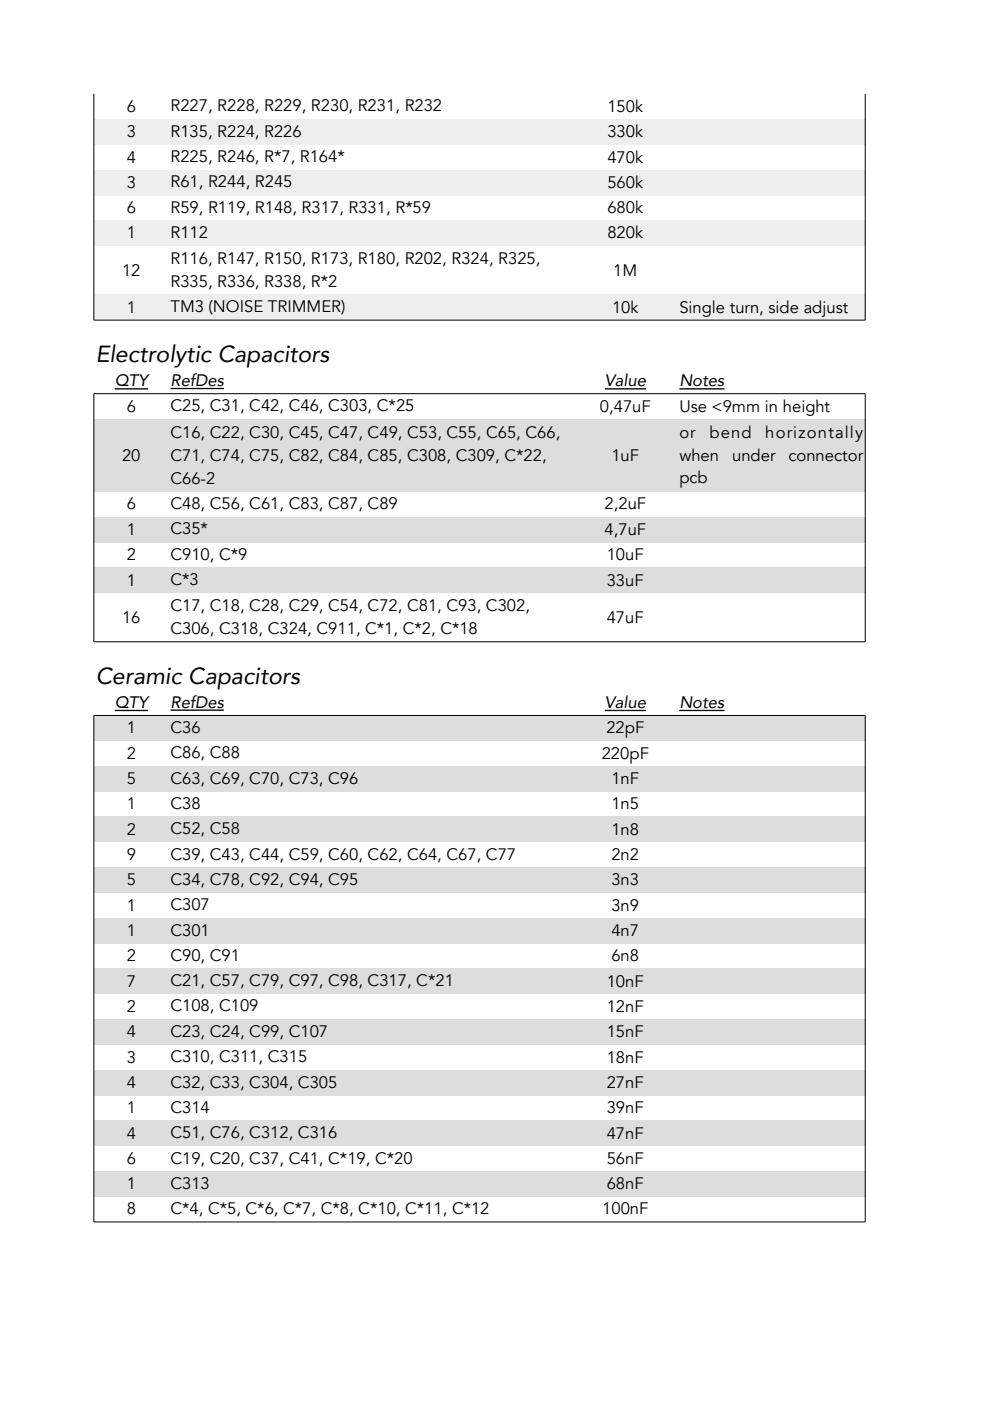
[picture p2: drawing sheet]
<svg xmlns="http://www.w3.org/2000/svg" width="210mm" height="297mm" viewBox="0 0 210 297" stroke-linecap="round" stroke-linejoin="round" font-family="sans-serif">
<defs><g id="words">
<g font-size="4.9">
<text x="20.3" y="76.7">Electrolytic Capacitors</text>
<text x="20.3" y="144.9">Ceramic Capacitors</text>
</g>
<g font-size="3.5">
<text x="26.9" y="23.7">6</text>
<text x="36.2" y="23.6">R227, R228, R229, R230, R231, R232</text>
<text x="128.8" y="23.7">150k</text>
<text x="26.9" y="29.1">3</text>
<text x="36.2" y="29">R135, R224, R226</text>
<text x="128.8" y="29.1">330k</text>
<text x="26.9" y="34.5">4</text>
<text x="36.2" y="34.4">R225, R246, R*7, R164*</text>
<text x="128.8" y="34.5">470k</text>
<text x="26.9" y="39.8">3</text>
<text x="36.2" y="39.7">R61, R244, R245</text>
<text x="128.8" y="39.8">560k</text>
<text x="26.9" y="45.2">6</text>
<text x="36.2" y="45.1">R59, R119, R148, R317, R331, R*59</text>
<text x="128.8" y="45.2">680k</text>
<text x="26.9" y="50.6">1</text>
<text x="36.2" y="50.5">R112</text>
<text x="128.8" y="50.6">820k</text>
<text x="25.9" y="58.4">12</text>
<text x="36.2" y="56">R116, R147, R150, R173, R180, R202, R324, R325,</text>
<text x="130" y="58.4">1M</text>
<text x="36.2" y="60.9">R335, R336, R338, R*2</text>
<text x="26.9" y="66.3">1</text>
<text x="36.2" y="66.2">TM3 (NOISE TRIMMER)</text>
<text x="129.8" y="66.3">10k</text>
<text x="144" y="66.3">Single turn, side adjust</text>
<text x="24.3" y="81.9">QTY</text>
<text x="36.2" y="81.8">RefDes</text>
<text x="128.2" y="81.9">Value</text>
<text x="144" y="81.9">Notes</text>
<text x="26.9" y="87.3">6</text>
<text x="36.2" y="87.2">C25, C31, C42, C46, C303, C*25</text>
<text x="127.2" y="87.3">0,47uF</text>
<text x="144" y="87.3">Use &lt;9mm in height</text>
<text x="36.2" y="92.9">C16, C22, C30, C45, C47, C49, C53, C55, C65, C66,</text>
<text x="144" y="92.8">or</text>
<text x="150.4" y="92.8">bend</text>
<text x="162.3" y="92.8">horizontally</text>
<text x="25.9" y="97.6">20</text>
<text x="36.2" y="97.7">C71, C74, C75, C82, C84, C85, C308, C309, C*22,</text>
<text x="129.6" y="97.6">1uF</text>
<text x="144" y="97.6">when</text>
<text x="155.2" y="97.6">under</text>
<text x="167.2" y="97.6">connector</text>
<text x="36.2" y="107.9">C48, C56, C61, C83, C87, C89</text>
<text x="36.2" y="102.6">C66-2</text>
<text x="144" y="102.5">pcb</text>
<text x="26.9" y="108">6</text>
<text x="26.9" y="113.4">1</text>
<text x="36.2" y="113.3">C35*</text>
<text x="128.2" y="108">2,2uF</text>
<text x="128.2" y="113.4">4,7uF</text>
<text x="26.9" y="118.7">2</text>
<text x="36.2" y="118.7">C910, C*9</text>
<text x="128.7" y="118.7">10uF</text>
<text x="26.9" y="124.1">1</text>
<text x="36.2" y="124">C*3</text>
<text x="128.7" y="124.1">33uF</text>
<text x="36.2" y="129.6">C17, C18, C28, C29, C54, C72, C81, C93, C302,</text>
<text x="25.9" y="132">16</text>
<text x="36.2" y="134.4">C306, C318, C324, C911, C*1, C*2, C*18</text>
<text x="128.7" y="132">47uF</text>
<text x="24.3" y="150.1">QTY</text>
<text x="26.9" y="155.5">1</text>
<text x="36.2" y="150">RefDes</text>
<text x="36.2" y="155.4">C36</text>
<text x="128.2" y="150.1">Value</text>
<text x="128.6" y="155.5">22pF</text>
<text x="144" y="150.1">Notes</text>
<text x="26.9" y="160.9">2</text>
<text x="36.2" y="160.8">C86, C88</text>
<text x="127.6" y="160.9">220pF</text>
<text x="26.9" y="166.2">5</text>
<text x="36.2" y="166.1">C63, C69, C70, C73, C96</text>
<text x="129.6" y="166.2">1nF</text>
<text x="26.9" y="171.6">1</text>
<text x="36.2" y="171.5">C38</text>
<text x="129.6" y="171.6">1n5</text>
<text x="26.9" y="177">2</text>
<text x="36.2" y="176.9">C52, C58</text>
<text x="129.6" y="177">1n8</text>
<text x="26.9" y="182.3">9</text>
<text x="36.2" y="182.2">C39, C43, C44, C59, C60, C62, C64, C67, C77</text>
<text x="129.6" y="182.3">2n2</text>
<text x="26.9" y="187.7">5</text>
<text x="36.2" y="187.6">C34, C78, C92, C94, C95</text>
<text x="129.6" y="187.7">3n3</text>
<text x="26.9" y="193.1">1</text>
<text x="36.2" y="193">C307</text>
<text x="129.6" y="193.1">3n9</text>
<text x="26.9" y="198.4">1</text>
<text x="26.9" y="203.8">2</text>
<text x="36.2" y="198.4">C301</text>
<text x="36.2" y="203.7">C90, C91</text>
<text x="129.6" y="198.4">4n7</text>
<text x="129.6" y="203.8">6n8</text>
<text x="26.9" y="209.2">7</text>
<text x="36.2" y="209.1">C21, C57, C79, C97, C98, C317, C*21</text>
<text x="128.7" y="209.2">10nF</text>
<text x="26.9" y="214.6">2</text>
<text x="36.2" y="214.5">C108, C109</text>
<text x="128.7" y="214.6">12nF</text>
<text x="26.9" y="219.9">4</text>
<text x="36.2" y="219.9">C23, C24, C99, C107</text>
<text x="128.7" y="219.9">15nF</text>
<text x="26.9" y="225.3">3</text>
<text x="36.2" y="225.2">C310, C311, C315</text>
<text x="128.7" y="225.3">18nF</text>
<text x="26.9" y="230.6">4</text>
<text x="36.2" y="230.6">C32, C33, C304, C305</text>
<text x="128.7" y="230.6">27nF</text>
<text x="26.9" y="236">1</text>
<text x="36.2" y="235.9">C314</text>
<text x="128.7" y="236">39nF</text>
<text x="26.9" y="241.4">4</text>
<text x="36.2" y="241.3">C51, C76, C312, C316</text>
<text x="128.7" y="241.4">47nF</text>
<text x="26.9" y="246.8">6</text>
<text x="36.2" y="246.7">C19, C20, C37, C41, C*19, C*20</text>
<text x="128.7" y="246.8">56nF</text>
<text x="26.9" y="252.1">1</text>
<text x="26.9" y="257.5">8</text>
<text x="36.2" y="252.1">C313</text>
<text x="36.2" y="257.4">C*4, C*5, C*6, C*7, C*8, C*10, C*11, C*12</text>
<text x="127.7" y="257.5">100nF</text>
<text x="128.7" y="252.1">68nF</text>
</g>
</g></defs>
<g fill="#eee">
<path d="M19.9 25.3h163.5v5.3h-163.5z" fill-rule="evenodd"/>
<path d="M19.9 36.1h163.5v5.3h-163.5z" fill-rule="evenodd"/>
<path d="M19.9 46.8h163.5v5.3h-163.5z" fill-rule="evenodd"/>
<path d="M19.9 62.5h163.5v5.3h-163.5z" fill-rule="evenodd"/>
</g>
<g fill="#ddd">
<path d="M19.9 88.9h163.5v15.3h-163.5z" fill-rule="evenodd"/>
<path d="M19.9 109.6h163.5v5.3h-163.5z" fill-rule="evenodd"/>
<path d="M19.9 120.4h163.5v5.3h-163.5z" fill-rule="evenodd"/>
<path d="M19.9 151.7h163.5v5.3h-163.5z" fill-rule="evenodd"/>
<path d="M19.9 162.5h163.5v5.3h-163.5z" fill-rule="evenodd"/>
<path d="M19.9 173.2h163.5v5.3h-163.5z" fill-rule="evenodd"/>
<path d="M19.9 183.9h163.5v5.4h-163.5z" fill-rule="evenodd"/>
<path d="M19.9 194.7h163.5v5.3h-163.5z" fill-rule="evenodd"/>
<path d="M19.9 205.4h163.5v5.3h-163.5z" fill-rule="evenodd"/>
<path d="M19.9 216.1h163.5v5.4h-163.5z" fill-rule="evenodd"/>
<path d="M19.9 226.9h163.5v5.3h-163.5z" fill-rule="evenodd"/>
<path d="M19.9 237.6h163.5v5.4h-163.5z" fill-rule="evenodd"/>
<path d="M19.9 248.4h163.5v5.3h-163.5z" fill-rule="evenodd"/>
</g>
<path d="M19.9 19.9v48h163.5v-48M19.9 83.5h163.5v52.6h-163.5zM19.9 151.7h163.5v107.4h-163.5z" fill="none" stroke="#000" stroke-width=".21"/>
<path d="M24.3 82.4h7.1M36.2 82.4h11.3M128.2 82.4h8.8M144 82.4h9.6M24.3 150.6h7.1M36.2 150.6h11.3M128.2 150.6h8.8M144 150.6h9.6" fill="none" stroke="#000" stroke-width=".28"/>
<use href="#words"/>
</svg>
